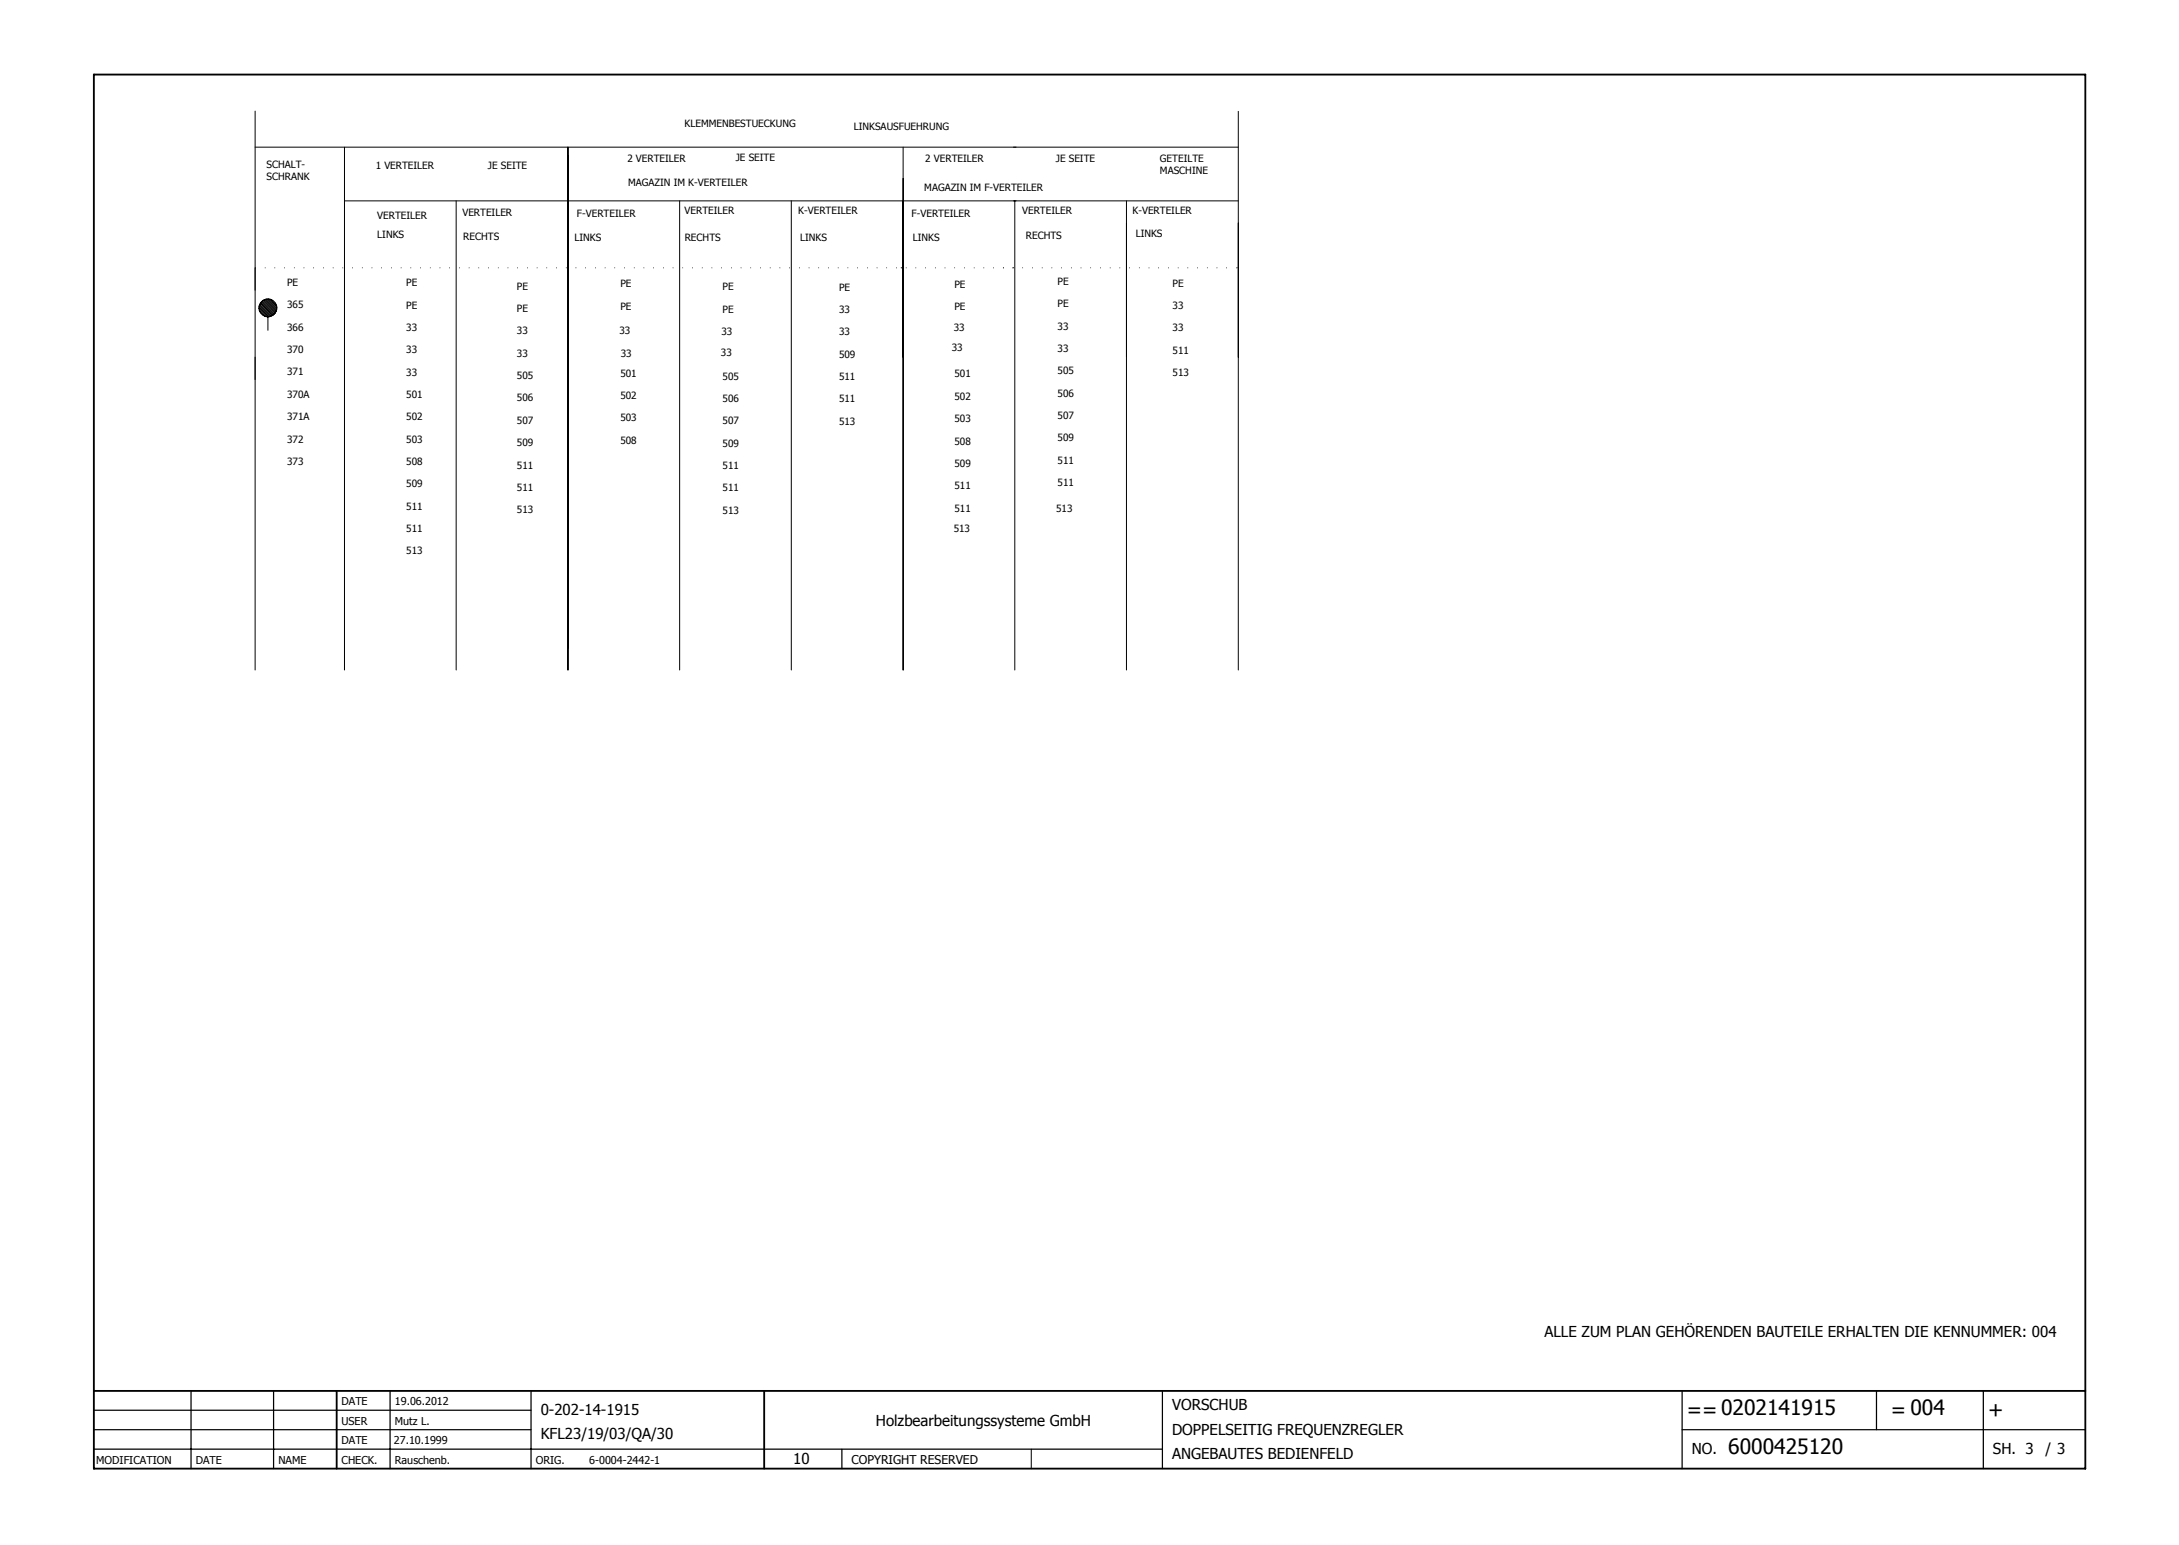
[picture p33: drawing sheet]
<svg xmlns="http://www.w3.org/2000/svg" width="297mm" height="211mm" viewBox="0 0 297 211" stroke-linecap="round" stroke-linejoin="round" font-family="sans-serif">
<defs><g id="words">
<g font-size="2.9">
<text x="230" y="193.2">==0202141915</text>
<text x="257.8" y="193.2">= 004</text>
<text x="271" y="193.2">+</text>
<text x="235.6" y="198.2">6000425120</text>
</g>
<g font-size="2.1">
<text x="210.5" y="182.3">ALLE ZUM PLAN GEHÖRENDEN BAUTEILE ERHALTEN DIE KENNUMMER: 004</text>
<text x="73.7" y="192.9">0-202-14-1915</text>
<text x="73.7" y="196.2">KFL23/19/03/QA/30</text>
<text x="119.4" y="194.4">Holzbearbeitungssysteme GmbH</text>
<text x="159.8" y="192.2">VORSCHUB</text>
<text x="159.8" y="195.5">DOPPELSEITIG FREQUENZREGLER</text>
<text x="108.1" y="199.5">10</text>
<text x="159.8" y="198.9">ANGEBAUTES BEDIENFELD</text>
<text x="230.6" y="198.2">NO.</text>
<text x="271.7" y="198.2">SH. 3</text>
<text x="278.8" y="198.2">/ 3</text>
</g>
<text font-size="1.7" x="116.1" y="199.5">COPYRIGHT RESERVED</text>
<g font-size="1.5">
<text x="46.6" y="191.6">DATE</text>
<text x="53.8" y="191.6">19.06.2012</text>
<text x="46.6" y="194.2">USER</text>
<text x="46.6" y="196.9">DATE</text>
<text x="53.7" y="196.9">27.10.1999</text>
<text x="53.8" y="194.2">Mutz L.</text>
<text x="13.1" y="199.5">MODIFICATION</text>
<text x="26.7" y="199.5">DATE</text>
<text x="38" y="199.5">NAME</text>
<text x="46.6" y="199.5">CHECK.</text>
<text x="53.8" y="199.5">Rauschenb.</text>
<text x="73" y="199.5">ORIG.</text>
<text x="80.3" y="199.5">6-0004-2442-1</text>
</g>
<g font-size="1.4">
<text x="93.3" y="17.4">KLEMMENBESTUECKUNG</text>
<text x="116.4" y="17.7">LINKSAUSFUEHRUNG</text>
<text x="36.3" y="22.9">SCHALT-</text>
<text x="51.2" y="23">1 VERTEILER</text>
<text x="66.5" y="23">JE SEITE</text>
<text x="85.5" y="22.1">2 VERTEILER</text>
<text x="100.3" y="22">JE SEITE</text>
<text x="126.1" y="22.1">2 VERTEILER</text>
<text x="143.9" y="22">JE SEITE</text>
<text x="158.1" y="22">GETEILTE</text>
<text x="158.1" y="23.7">MASCHINE</text>
<text x="36.3" y="24.5">SCHRANK</text>
<text x="51.4" y="29.9">VERTEILER</text>
<text x="63" y="29.4">VERTEILER</text>
<text x="78.6" y="29.6">F-VERTEILER</text>
<text x="85.6" y="25.3">MAGAZIN IM K-VERTEILER</text>
<text x="93.3" y="29.2">VERTEILER</text>
<text x="108.8" y="29.2">K-VERTEILER</text>
<text x="124.3" y="29.6">F-VERTEILER</text>
<text x="126" y="26">MAGAZIN IM F-VERTEILER</text>
<text x="139.3" y="29.2">VERTEILER</text>
<text x="154.4" y="29.1">K-VERTEILER</text>
<text x="51.4" y="32.5">LINKS</text>
<text x="63.2" y="32.8">RECHTS</text>
<text x="78.3" y="32.8">LINKS</text>
<text x="93.3" y="32.9">RECHTS</text>
<text x="109.1" y="32.8">LINKS</text>
<text x="124.4" y="32.9">LINKS</text>
<text x="139.8" y="32.6">RECHTS</text>
<text x="154.8" y="32.3">LINKS</text>
<text x="39.1" y="39">PE</text>
<text x="55.4" y="39">PE</text>
<text x="70.5" y="39.5">PE</text>
<text x="84.6" y="39.2">PE</text>
<text x="98.5" y="39.6">PE</text>
<text x="114.4" y="39.6">PE</text>
<text x="130.1" y="39.3">PE</text>
<text x="144.2" y="38.8">PE</text>
<text x="144.2" y="41.9">PE</text>
<text x="159.9" y="39.1">PE</text>
<text x="39.1" y="42">365</text>
<text x="39.1" y="45.1">366</text>
<text x="55.4" y="42.1">PE</text>
<text x="55.4" y="45.1">33</text>
<text x="70.5" y="42.5">PE</text>
<text x="70.5" y="45.6">33</text>
<text x="84.4" y="45.5">33</text>
<text x="84.6" y="42.2">PE</text>
<text x="98.3" y="45.6">33</text>
<text x="98.5" y="42.6">PE</text>
<text x="114.4" y="42.7">33</text>
<text x="114.4" y="45.7">33</text>
<text x="129.8" y="47.8">33</text>
<text x="130" y="45.1">33</text>
<text x="130.1" y="42.3">PE</text>
<text x="144.2" y="44.9">33</text>
<text x="144.2" y="48">33</text>
<text x="159.9" y="42.1">33</text>
<text x="159.9" y="45.2">33</text>
<text x="39.1" y="48.1">370</text>
<text x="39.1" y="51.2">371</text>
<text x="55.4" y="48.2">33</text>
<text x="55.4" y="51.2">33</text>
<text x="70.5" y="48.6">33</text>
<text x="70.5" y="51.7">505</text>
<text x="84.6" y="51.4">501</text>
<text x="84.6" y="48.7">33</text>
<text x="98.3" y="48.6">33</text>
<text x="98.5" y="51.8">505</text>
<text x="114.4" y="48.8">509</text>
<text x="114.4" y="51.8">511</text>
<text x="130.1" y="51.5">501</text>
<text x="144.2" y="51">505</text>
<text x="159.9" y="48.2">511</text>
<text x="159.9" y="51.3">513</text>
<text x="39.1" y="54.2">370A</text>
<text x="39.1" y="57.3">371A</text>
<text x="55.4" y="54.2">501</text>
<text x="55.4" y="57.3">502</text>
<text x="70.5" y="54.7">506</text>
<text x="70.5" y="57.8">507</text>
<text x="84.6" y="54.4">502</text>
<text x="84.6" y="57.4">503</text>
<text x="98.5" y="54.8">506</text>
<text x="98.5" y="57.8">507</text>
<text x="114.4" y="54.9">511</text>
<text x="114.4" y="57.9">513</text>
<text x="130.1" y="54.5">502</text>
<text x="130.1" y="57.6">503</text>
<text x="144.2" y="54.1">506</text>
<text x="144.2" y="57.1">507</text>
<text x="39.1" y="60.3">372</text>
<text x="39.1" y="63.4">373</text>
<text x="55.4" y="60.3">503</text>
<text x="55.4" y="63.4">508</text>
<text x="70.5" y="60.8">509</text>
<text x="70.5" y="63.9">511</text>
<text x="84.6" y="60.5">508</text>
<text x="98.5" y="60.9">509</text>
<text x="98.5" y="63.9">511</text>
<text x="130.1" y="60.6">508</text>
<text x="130.1" y="63.6">509</text>
<text x="144.2" y="60.2">509</text>
<text x="144.2" y="63.2">511</text>
<text x="55.4" y="66.4">509</text>
<text x="55.4" y="69.5">511</text>
<text x="70.5" y="66.9">511</text>
<text x="70.5" y="70">513</text>
<text x="98.5" y="67">511</text>
<text x="98.5" y="70">513</text>
<text x="130.1" y="66.7">511</text>
<text x="130.1" y="69.7">511</text>
<text x="144" y="69.8">513</text>
<text x="144.2" y="66.3">511</text>
<text x="55.4" y="72.5">511</text>
<text x="55.4" y="75.6">513</text>
<text x="130" y="72.5">513</text>
</g>
</g></defs>
<path d="M203 10l-190.4 190.4M12.7 112.2l125.9 88.2" fill="none" stroke="#fff" stroke-width=".14"/>
<path d="M12.8 10.2h271.5v190h-271.5zM12.8 189.6h271.5M45.9 189.6v10.6M104.2 189.6v10.6" fill="none" stroke="#010101" stroke-width=".25"/>
<g fill="none" stroke="#010101" stroke-width=".17">
<path d="M12.8 194.9h59.6M12.8 192.2h59.6M12.8 197.5h145.7M26 189.6v10.6M37.3 189.6v10.6M53.2 189.6v10.6M72.4 189.6v10.6M114.8 197.5v2.7M158.5 189.6v10.6M229.3 194.9h55M229.3 189.6v10.6M255.8 189.6v5.3"/>
<path d="M270.4 189.6v10.6"/>
</g>
<path d="M34.8 15.1v76.2M34.8 20.1h103.7M140.6 197.5v2.7" fill="none" stroke="#010101" stroke-width=".14"/>
<path d="M34.8 36.5h103.4" fill="none" stroke="#010101" stroke-width=".14" stroke-dasharray=".1 1.2 .1 1.2" stroke-linecap="butt"/>
<path d="M138.1 36.5h.1h-.1z" fill="#010101"/>
<g fill="none" stroke="#010101" stroke-width=".14">
<path d="M168.8 15.2v76.1M47 20.1v71.2M47 27.4h91.5M62.2 27.4v63.9M77.4 20.1v71.2M92.6 27.4v63.9M107.9 27.4v63.9M122.8 36.5h.4M123.1 20.1v71.2M153.6 27.4v63.9M34.8 48.7v3M35.3 41.8l1.4 1.4"/>
<path d="M35.3 42l1.1 1.2M35.3 42.3l.9 .8M35.3 41.7l1.5 1.4M35.4 41.5l1.6 1.6M35.5 41.3l1.6 1.7M35.6 41.2l1.7 1.7M35.6 41.1l1.8 1.7M35.8 41l1.7 1.7M35.9 40.9l1.7 1.7M36 40.8l1.6 1.6M36.2 40.8l1.5 1.5M36.4 40.8l1.3 1.3"/>
<path d="M36.5 43.2v1.8M36.6 40.8l1.1 1.1M36.8 40.8l.9 .8"/>
<circle cx="36.5" cy="42" r="1.22"/>
</g>
<path d="M136.7 36.5h32.1" fill="none" stroke="#010101" stroke-width=".14" stroke-dasharray=".1 1.2 .1 1.2" stroke-linecap="butt"/>
<path d="M168.7 36.5h.1h-.1z" fill="#010101"/>
<path d="M138.2 20.1h30.6M138.2 27.4h30.6M138.3 27.4v63.9" fill="none" stroke="#010101" stroke-width=".14"/>
<use href="#words"/>
</svg>
